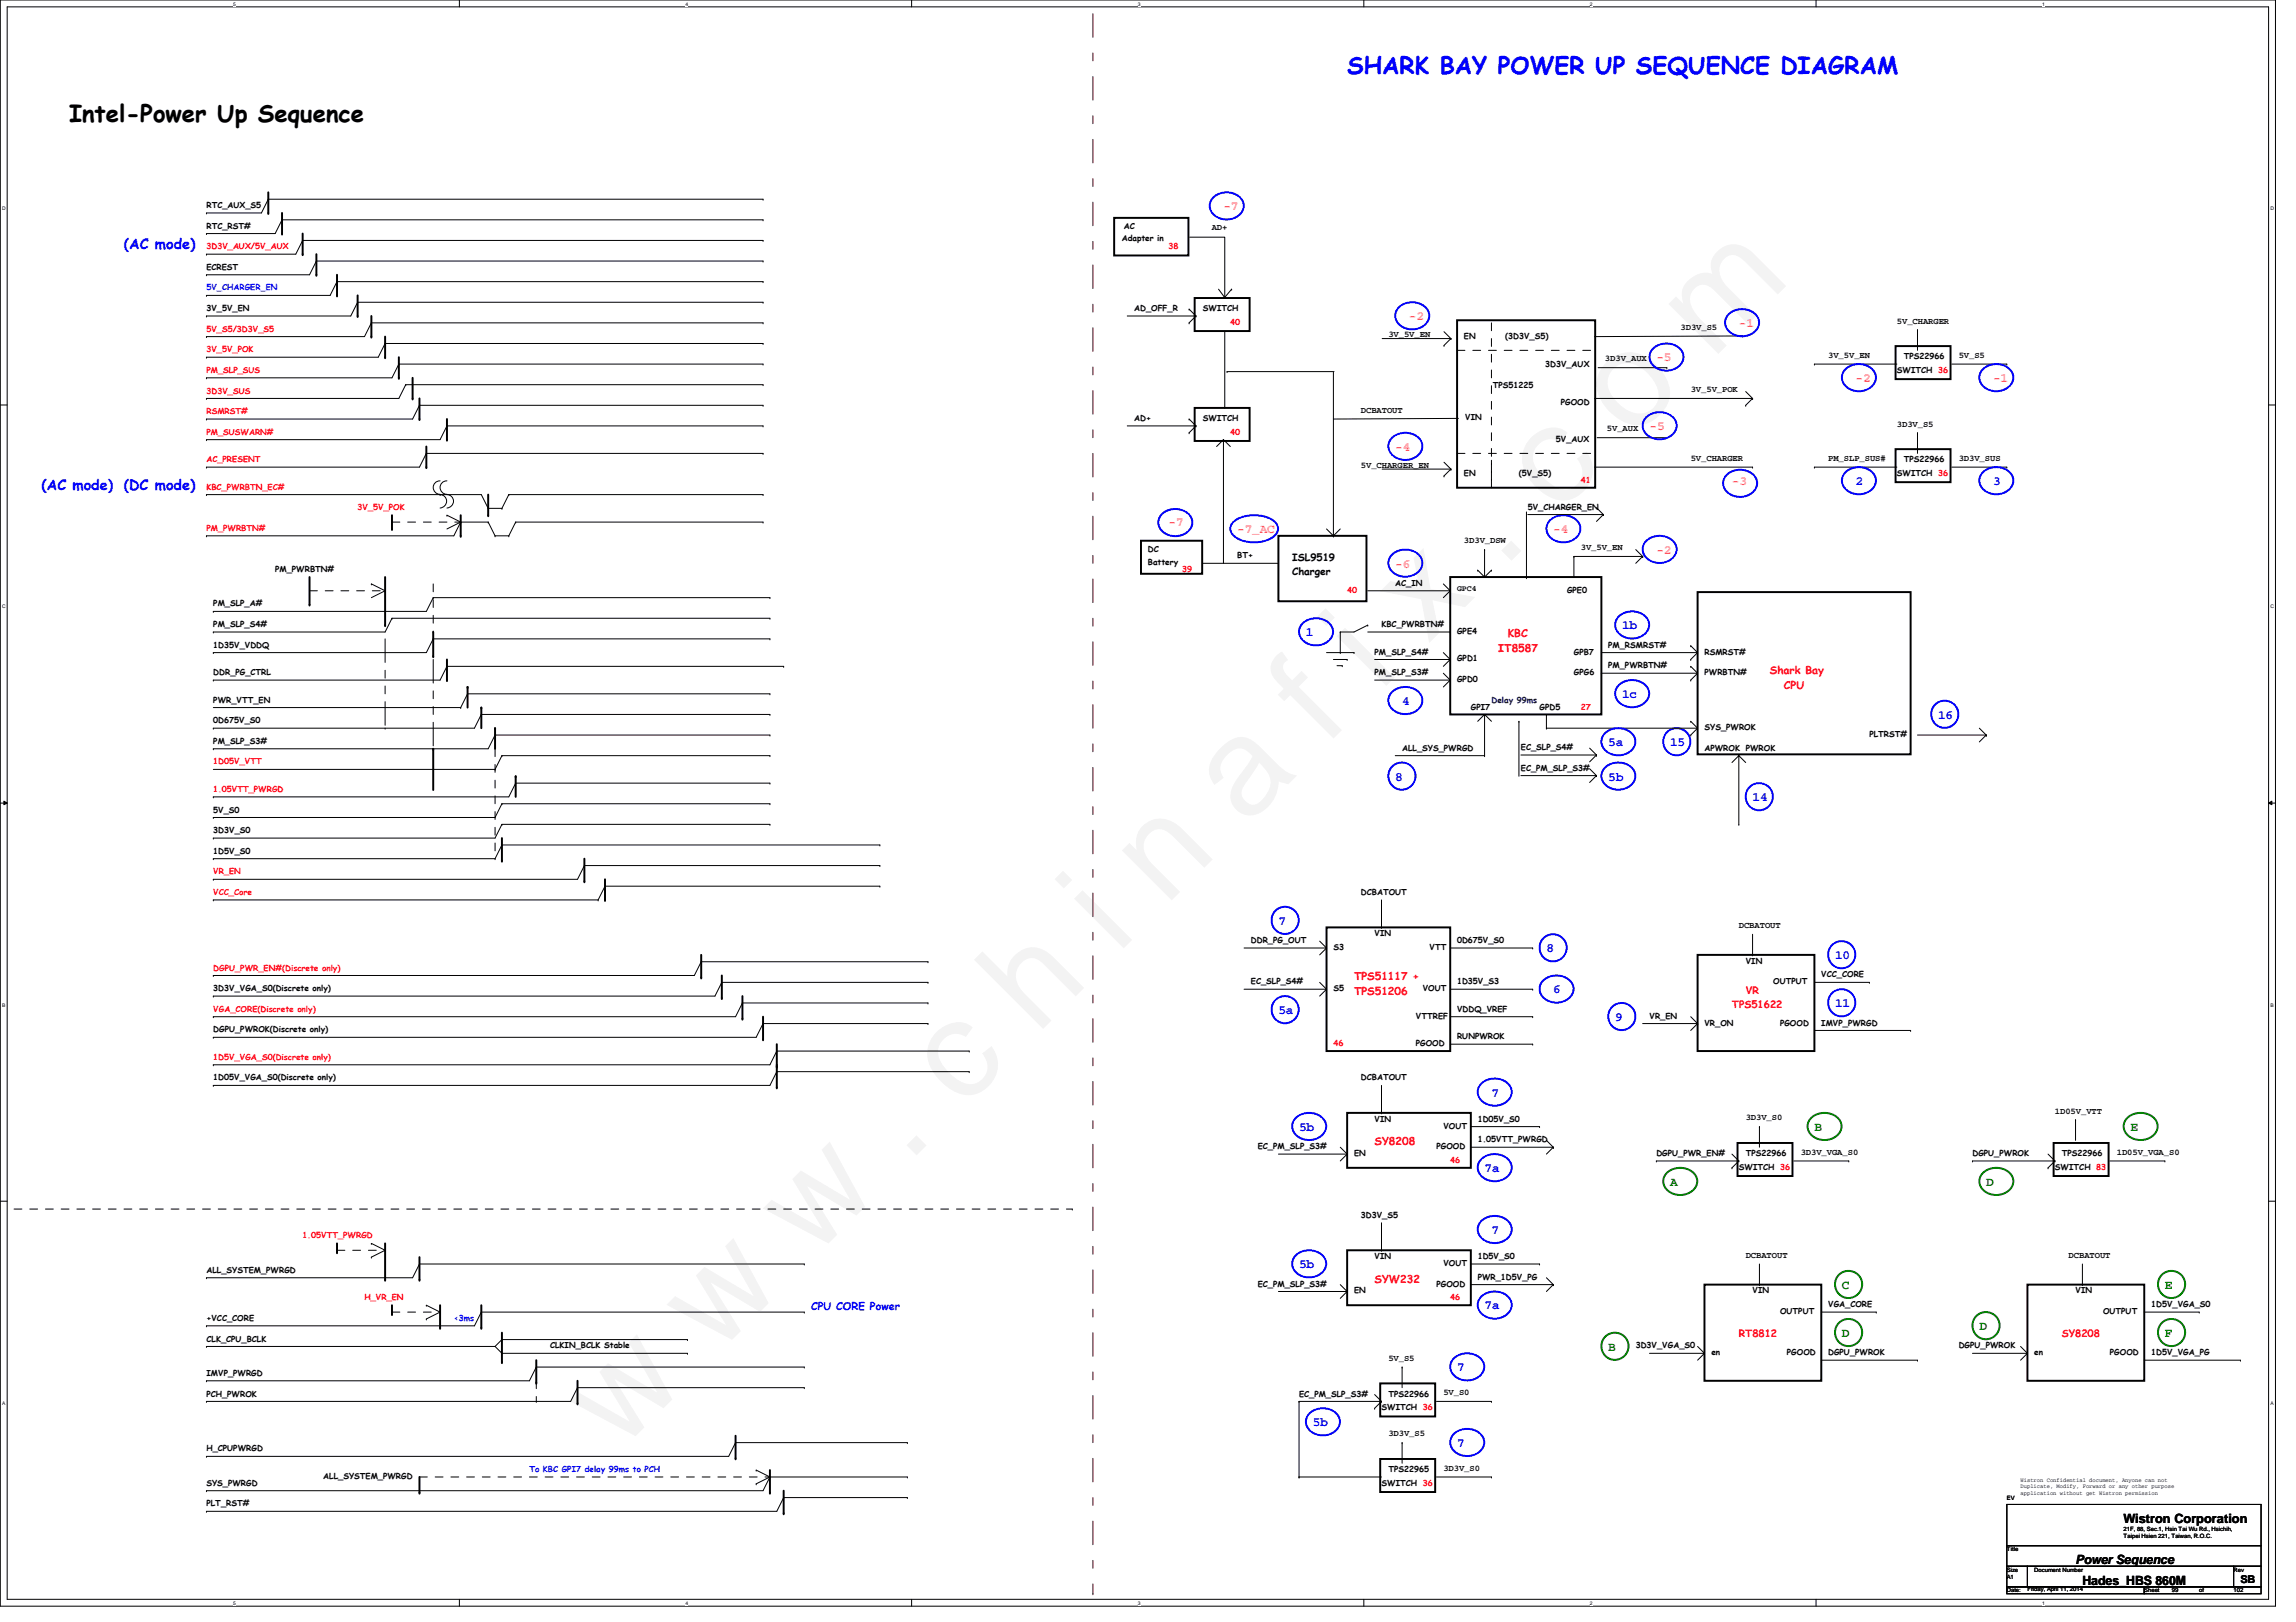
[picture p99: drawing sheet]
<svg xmlns="http://www.w3.org/2000/svg" width="297mm" height="210mm" viewBox="0 0 297 210" stroke-linecap="round" stroke-linejoin="round" font-family="sans-serif">
<defs><g id="words">
<text font-size="17.6" x="80.1" y="188" transform="rotate(-45 80.1 188)">w w w . c h i n a f i x . c o m</text>
<text font-size="3.1" fill="#00f" x="174.3" y="9.6">SHARK BAY POWER UP SEQUENCE DIAGRAM</text>
<text font-size="3.1" x="8.9" y="15.8">Intel-Power Up Sequence</text>
<g font-size="1.9" fill="#00f">
<text x="16" y="32.3">(AC mode)</text>
<text x="5.4" y="63.4">(AC mode)</text>
<text x="16" y="63.4">(DC mode)</text>
</g>
<g font-size="1.7" fill="#f0f">
<text x="158.3" y="27.2">-7</text>
<text x="182.3" y="41.4">-2</text>
<text x="214.3" y="46.8">-5</text>
<text x="225" y="42.3">-1</text>
<text x="240.1" y="49.4">-2</text>
<text x="257.8" y="49.4">-1</text>
<text x="180.5" y="58.3">-4</text>
<text x="213.4" y="55.7">-5</text>
<text x="224.1" y="62.8">-3</text>
<text x="151.2" y="68.1">-7</text>
<text x="160.1" y="69">-7_AC</text>
<text x="201" y="69">-4</text>
<text x="214.3" y="71.7">-2</text>
<text x="180.5" y="73.4">-6</text>
</g>
<g font-size="1.7" fill="#00f">
<text x="240.1" y="62.8">2</text>
<text x="257.8" y="62.8">3</text>
<text x="168.9" y="82.3">1</text>
<text x="209.8" y="81.4">1b</text>
<text x="181.4" y="91.2">4</text>
<text x="209.8" y="90.3">1c</text>
<text x="250.7" y="93">16</text>
<text x="180.5" y="101">8</text>
<text x="208.1" y="96.6">5a</text>
<text x="208.1" y="101">5b</text>
<text x="216.1" y="96.6">15</text>
<text x="226.7" y="103.7">14</text>
<text x="165.4" y="119.7">7</text>
<text x="200.1" y="123.2">8</text>
<text x="237.4" y="124.1">10</text>
<text x="165.4" y="131.2">5a</text>
<text x="201" y="128.6">6</text>
<text x="237.4" y="130.3">11</text>
<text x="209" y="132.1">9</text>
<text x="193" y="141.9">7</text>
<text x="168.1" y="146.3">5b</text>
<text x="192.1" y="151.7">7a</text>
<text x="193" y="159.7">7</text>
<text x="168.1" y="164.1">5b</text>
<text x="192.1" y="169.5">7a</text>
<text x="188.5" y="177.5">7</text>
<text x="169.8" y="184.6">5b</text>
<text x="188.5" y="187.2">7</text>
</g>
<g font-size="1.7" fill="#008000">
<text x="234.7" y="146.3">B</text>
<text x="275.6" y="146.3">E</text>
<text x="216.1" y="153.5">A</text>
<text x="257" y="153.5">D</text>
<text x="238.3" y="166.8">C</text>
<text x="280.1" y="166.8">E</text>
<text x="238.3" y="173">D</text>
<text x="256.1" y="172.1">D</text>
<text x="280.1" y="173">F</text>
<text x="208.1" y="174.8">B</text>
</g>
<g font-size="1.7">
<text x="274.7" y="197.1">Wistron Corporation</text>
<text x="268.5" y="202.4">Power Sequence</text>
<text x="269.4" y="205.1">Hades_HBS 860M</text>
</g>
<g font-size="1.4" fill="#f00">
<text x="195.1" y="82.4">KBC</text>
<text x="193.8" y="84.3">IT8587</text>
<text x="229" y="87.2">Shark Bay</text>
<text x="230.8" y="89.1">CPU</text>
<text x="175.2" y="126.9">TPS51117 +</text>
<text x="175.2" y="128.8">TPS51206</text>
<text x="177.8" y="148.2">SY8208</text>
<text x="177.8" y="166">SYW232</text>
</g>
<text font-size="1.4" fill="#00f" x="104.9" y="169.5">CPU CORE Power</text>
<text font-size="1.4" x="289.9" y="204.9">SB</text>
<g font-size="1.3">
<text x="167.2" y="74.4">Charger</text>
<text x="167.2" y="72.6">ISL9519</text>
</g>
<g font-size="1.3" fill="#f00">
<text x="224.1" y="130.4">TPS51622</text>
<text x="225.8" y="128.6">VR</text>
<text x="225" y="173.1">RT8812</text>
<text x="266.7" y="173.1">SY8208</text>
</g>
<g font-size="1.1">
<text x="26.7" y="29.6">RTC_RST#</text>
<text x="26.7" y="26.9">RTC_AUX_S5</text>
<text x="145.4" y="29.7">AC</text>
<text x="156.8" y="29.8">AD+</text>
<text x="26.7" y="34.9">ECREST</text>
<text x="145.1" y="31.2">Adapter in</text>
<text x="26.7" y="40.3">3V_5V_EN</text>
<text x="146.7" y="40.3">AD_OFF_R</text>
<text x="155.6" y="40.3">SWITCH</text>
<text x="245.4" y="41.9">5V_CHARGER</text>
<text x="179.6" y="43.6">3V_5V_EN</text>
<text x="189.4" y="43.8">EN</text>
<text x="194.7" y="43.8">(3D3V_S5)</text>
<text x="199.9" y="47.5">3D3V_AUX</text>
<text x="207.6" y="46.8">3D3V_AUX</text>
<text x="217.4" y="42.7">3D3V_S5</text>
<text x="236.5" y="46.3">3V_5V_EN</text>
<text x="246.3" y="46.5">TPS22966</text>
<text x="253.4" y="46.3">5V_S5</text>
<text x="176.1" y="53.4">DCBATOUT</text>
<text x="193.1" y="50.2">TPS51225</text>
<text x="201.9" y="52.4">PGOOD</text>
<text x="218.7" y="50.8">3V_5V_POK</text>
<text x="245.4" y="48.3">SWITCH 36</text>
<text x="146.7" y="54.5">AD+</text>
<text x="155.6" y="54.5">SWITCH</text>
<text x="189.6" y="54.3">VIN</text>
<text x="201.3" y="57.1">5V_AUX</text>
<text x="207.9" y="55.8">5V_AUX</text>
<text x="218.7" y="59.6">5V_CHARGER</text>
<text x="236.5" y="59.6">PM_SLP_SUS#</text>
<text x="245.4" y="55.2">3D3V_S5</text>
<text x="246.3" y="59.8">TPS22966</text>
<text x="253.4" y="59.6">3D3V_SUS</text>
<text x="176.1" y="60.5">5V_CHARGER_EN</text>
<text x="189.4" y="61.6">EN</text>
<text x="196.5" y="61.6">(5V_S5)</text>
<text x="197.7" y="66">5V_CHARGER_EN</text>
<text x="245.4" y="61.6">SWITCH 36</text>
<text x="148.5" y="71.4">DC</text>
<text x="189.4" y="70.3">3D3V_DSW</text>
<text x="204.5" y="71.2">3V_5V_EN</text>
<text x="35.6" y="74">PM_PWRBTN#</text>
<text x="148.5" y="73.2">Battery</text>
<text x="160.1" y="72.3">BT+</text>
<text x="180.5" y="75.8">AC_IN</text>
<text x="188.5" y="76.5">GPC4</text>
<text x="202.7" y="76.7">GPE0</text>
<text x="27.6" y="81.2">PM_SLP_S4#</text>
<text x="27.6" y="83.8">1D35V_VDDQ</text>
<text x="27.6" y="78.5">PM_SLP_A#</text>
<text x="178.7" y="81.2">KBC_PWRBTN#</text>
<text x="188.5" y="82">GPE4</text>
<text x="208.1" y="83.8">PM_RSMRST#</text>
<text x="27.6" y="87.4">DDR_PG_CTRL</text>
<text x="177.8" y="87.4">PM_SLP_S3#</text>
<text x="177.8" y="84.7">PM_SLP_S4#</text>
<text x="188.5" y="85.6">GPD1</text>
<text x="188.5" y="88.3">GPD0</text>
<text x="203.6" y="87.4">GPG6</text>
<text x="203.6" y="84.7">GPB7</text>
<text x="208.1" y="86.5">PM_PWRBTN#</text>
<text x="220.5" y="87.4">PWRBTN#</text>
<text x="220.5" y="84.7">RSMRST#</text>
<text x="27.6" y="90.9">PWR_VTT_EN</text>
<text x="27.6" y="93.6">0D675V_S0</text>
<text x="190.3" y="91.8">GPI7</text>
<text x="199.2" y="91.8">GPD5</text>
<text x="220.5" y="94.5">SYS_PWROK</text>
<text x="241.8" y="95.4">PLTRST#</text>
<text x="27.6" y="96.3">PM_SLP_S3#</text>
<text x="181.4" y="97.2">ALL_SYS_PWRGD</text>
<text x="196.8" y="99.7">EC_PM_SLP_S3#</text>
<text x="196.8" y="97.1">EC_SLP_S4#</text>
<text x="220.5" y="97.2">APWROK PWROK</text>
<text x="27.6" y="105.2">5V_S0</text>
<text x="27.6" y="107.8">3D3V_S0</text>
<text x="27.6" y="110.5">1D5V_S0</text>
<text x="176.1" y="115.8">DCBATOUT</text>
<text x="161.8" y="122">DDR_PG_OUT</text>
<text x="172.5" y="122.9">S3</text>
<text x="177.8" y="121.2">VIN</text>
<text x="185" y="122.9">VTT</text>
<text x="188.5" y="122">0D675V_S0</text>
<text x="225" y="120.1">DCBATOUT</text>
<text x="225.8" y="124.7">VIN</text>
<text x="27.6" y="128.3">3D3V_VGA_S0(Discrete only)</text>
<text x="161.8" y="127.4">EC_SLP_S4#</text>
<text x="172.5" y="128.3">S5</text>
<text x="183.2" y="131.8">VTTREF</text>
<text x="184.1" y="128.3">VOUT</text>
<text x="188.5" y="130.9">VDDQ_VREF</text>
<text x="188.5" y="127.4">1D35V_S3</text>
<text x="213.4" y="131.8">VR_EN</text>
<text x="229.4" y="127.4">OUTPUT</text>
<text x="235.6" y="126.5">VCC_CORE</text>
<text x="27.6" y="133.6">DGPU_PWROK(Discrete only)</text>
<text x="183.2" y="135.4">PGOOD</text>
<text x="188.5" y="134.5">RUNPWROK</text>
<text x="220.5" y="132.7">VR_ON</text>
<text x="230.3" y="132.7">PGOOD</text>
<text x="235.6" y="132.7">IMVP_PWRGD</text>
<text x="27.6" y="139.8">1D05V_VGA_S0(Discrete only)</text>
<text x="176.1" y="139.8">DCBATOUT</text>
<text x="162.7" y="148.7">EC_PM_SLP_S3#</text>
<text x="175.2" y="149.6">EN</text>
<text x="177.8" y="145.2">VIN</text>
<text x="185.8" y="148.7">PGOOD</text>
<text x="186.7" y="146">VOUT</text>
<text x="191.2" y="145.2">1D05V_S0</text>
<text x="191.2" y="147.8">1.05VTT_PWRGD</text>
<text x="214.3" y="149.6">DGPU_PWR_EN#</text>
<text x="225.8" y="145">3D3V_S0</text>
<text x="225.8" y="149.6">TPS22966</text>
<text x="233" y="149.4">3D3V_VGA_S0</text>
<text x="255.2" y="149.6">DGPU_PWROK</text>
<text x="265.9" y="144.1">1D05V_VTT</text>
<text x="266.7" y="149.6">TPS22966</text>
<text x="273.9" y="149.4">1D05V_VGA_S0</text>
<text x="225" y="151.4">SWITCH 36</text>
<text x="265.9" y="151.4">SWITCH 83</text>
<text x="176.1" y="157.6">3D3V_S5</text>
<text x="26.7" y="164.7">ALL_SYSTEM_PWRGD</text>
<text x="162.7" y="166.5">EC_PM_SLP_S3#</text>
<text x="175.2" y="167.4">EN</text>
<text x="177.8" y="162.9">VIN</text>
<text x="185.8" y="166.5">PGOOD</text>
<text x="186.7" y="163.8">VOUT</text>
<text x="191.2" y="162.9">1D5V_S0</text>
<text x="191.2" y="165.6">PWR_1D5V_PG</text>
<text x="225.8" y="162.8">DCBATOUT</text>
<text x="226.7" y="167.4">VIN</text>
<text x="267.6" y="162.8">DCBATOUT</text>
<text x="268.5" y="167.4">VIN</text>
<text x="26.7" y="173.6">CLK_CPU_BCLK</text>
<text x="26.7" y="170.9">+VCC_CORE</text>
<text x="230.3" y="170.1">OUTPUT</text>
<text x="236.5" y="169.2">VGA_CORE</text>
<text x="272.1" y="170.1">OUTPUT</text>
<text x="278.3" y="169.2">1D5V_VGA_S0</text>
<text x="26.7" y="178.1">IMVP_PWRGD</text>
<text x="71.2" y="174.5">CLKIN_BCLK Stable</text>
<text x="179.6" y="176.1">5V_S5</text>
<text x="211.6" y="174.5">3D3V_VGA_S0</text>
<text x="221.4" y="175.4">en</text>
<text x="231.2" y="175.4">PGOOD</text>
<text x="236.5" y="175.4">DGPU_PWROK</text>
<text x="253.4" y="174.5">DGPU_PWROK</text>
<text x="263.2" y="175.4">en</text>
<text x="273" y="175.4">PGOOD</text>
<text x="278.3" y="175.4">1D5V_VGA_PG</text>
<text x="26.7" y="180.7">PCH_PWROK</text>
<text x="168.1" y="180.7">EC_PM_SLP_S3#</text>
<text x="178.7" y="182.5">SWITCH 36</text>
<text x="179.6" y="185.9">3D3V_S5</text>
<text x="179.6" y="180.7">TPS22966</text>
<text x="186.7" y="180.6">5V_S0</text>
<text x="26.7" y="187.8">H_CPUPWRGD</text>
<text x="41.8" y="191.4">ALL_SYSTEM_PWRGD</text>
<text x="179.6" y="190.5">TPS22965</text>
<text x="186.7" y="190.3">3D3V_S0</text>
<text x="26.7" y="194.9">PLT_RST#</text>
<text x="26.7" y="192.3">SYS_PWRGD</text>
<text x="178.7" y="192.3">SWITCH 36</text>
</g>
<g font-size="1.1" fill="#f00">
<text x="26.7" y="32.3">3D3V_AUX/5V_AUX</text>
<text x="151.2" y="32.3">38</text>
<text x="26.7" y="42.9">5V_S5/3D3V_S5</text>
<text x="26.7" y="45.6">3V_5V_POK</text>
<text x="159.2" y="42">40</text>
<text x="26.7" y="53.6">RSMRST#</text>
<text x="26.7" y="50.9">3D3V_SUS</text>
<text x="26.7" y="48.3">PM_SLP_SUS</text>
<text x="26.7" y="56.3">PM_SUSWARN#</text>
<text x="26.7" y="59.8">AC_PRESENT</text>
<text x="159.2" y="56.3">40</text>
<text x="26.7" y="63.4">KBC_PWRBTN_EC#</text>
<text x="204.5" y="62.5">41</text>
<text x="26.7" y="68.7">PM_PWRBTN#</text>
<text x="46.3" y="66">3V_5V_POK</text>
<text x="152.9" y="74">39</text>
<text x="174.3" y="76.7">40</text>
<text x="204.5" y="91.8">27</text>
<text x="27.6" y="98.9">1D05V_VTT</text>
<text x="27.6" y="102.5">1.05VTT_PWRGD</text>
<text x="27.6" y="113.2">VR_EN</text>
<text x="27.6" y="115.8">VCC_Core</text>
<text x="27.6" y="125.6">DGPU_PWR_EN#(Discrete only)</text>
<text x="27.6" y="130.9">VGA_CORE(Discrete only)</text>
<text x="27.6" y="137.2">1D5V_VGA_S0(Discrete only)</text>
<text x="172.5" y="135.4">46</text>
<text x="187.6" y="150.5">46</text>
<text x="39.2" y="160.3">1.05VTT_PWRGD</text>
<text x="47.2" y="168.3">H_VR_EN</text>
<text x="187.6" y="168.3">46</text>
</g>
<g font-size="1.1" fill="#00f">
<text x="26.7" y="37.6">5V_CHARGER_EN</text>
<text x="58.7" y="170.9">&lt;3ms</text>
<text x="68.5" y="190.5">To KBC GPI7 delay 99ms to PCH</text>
</g>
<text font-size="1.1" fill="#000040" x="193" y="90.9">Delay 99ms</text>
<g font-size=".8">
<text x="261.4" y="191.8">Wistron Confidential document, Anyone can not</text>
<text x="259.6" y="194.1">EV</text>
<text x="261.4" y="192.6">Duplicate, Modify, Forward or any other purpose</text>
<text x="261.4" y="193.5">application without get Wistron permission</text>
<text x="259.6" y="200.7">Title</text>
<text x="259.6" y="203.4">Size</text>
<text x="263.2" y="203.4">Document Number</text>
<text x="274.7" y="198.1">21F, 88, Sec.1, Hsin Tai Wu Rd., Hsichih,</text>
<text x="274.7" y="199">Taipei Hsien 221, Taiwan, R.O.C.</text>
<text x="289" y="203.4">Rev</text>
<text x="259.6" y="206.1">Date:</text>
<text x="259.6" y="204.3">A1</text>
<text x="262.3" y="205.9">Friday, April 11, 2014</text>
<text x="277.4" y="206.1">Sheet</text>
<text x="281" y="206.1">99</text>
<text x="284.5" y="206.1">of</text>
<text x="289" y="206.1">102</text>
</g>
<g font-size=".6">
<text x="30.2" y=".7">5</text>
<text x="88.7" y=".7">4</text>
<text x="147.2" y=".7">3</text>
<text x="205.7" y=".7">2</text>
<text x="264.2" y=".7">1</text>
<text x=".3" y="27.2">D</text>
<text x="293.7" y="27.2">D</text>
<text x=".3" y="78.7">C</text>
<text x="293.7" y="78.7">C</text>
<text x=".3" y="130.3">B</text>
<text x="293.7" y="130.3">B</text>
<text x=".3" y="181.8">A</text>
<text x="293.7" y="181.8">A</text>
<text x="30.2" y="207.7">5</text>
<text x="88.7" y="207.7">4</text>
<text x="147.2" y="207.7">3</text>
<text x="205.7" y="207.7">2</text>
<text x="264.2" y="207.7">1</text>
</g>
</g></defs>
<path d="M0 0h294.4v207.9h-294.4zM.9 .9h292.6v206.1h-292.6z" fill="none" stroke="#000" stroke-width=".13"/>
<g fill="#fff">
<path d="M30.2 .1h.3v.7h-.3z"/>
<path d="M30.2 207.1h.3v.7h-.3z"/>
</g>
<path d="M59.4 0v.9M59.4 207v.9" fill="none" stroke="#000" stroke-width=".13"/>
<g fill="#fff">
<path d="M88.7 .1h.3v.7h-.3z"/>
<path d="M88.7 207.1h.3v.7h-.3z"/>
</g>
<path d="M117.9 0v.9M117.9 207v.9" fill="none" stroke="#000" stroke-width=".13"/>
<g fill="#fff">
<path d="M147.2 .1h.3v.7h-.3z"/>
<path d="M147.2 207.1h.3v.7h-.3z"/>
</g>
<path d="M176.4 0v.9M176.4 207v.9" fill="none" stroke="#000" stroke-width=".13"/>
<g fill="#fff">
<path d="M205.7 .1h.3v.7h-.3z"/>
<path d="M205.7 207.1h.3v.7h-.3z"/>
</g>
<path d="M234.9 0v.9M234.9 207v.9" fill="none" stroke="#000" stroke-width=".13"/>
<g fill="#fff">
<path d="M264.2 .1h.3v.7h-.3z"/>
<path d="M264.2 207.1h.3v.7h-.3z"/>
<path d="M.3 26.6h.5v.7h-.5z"/>
<path d="M293.7 26.6h.5v.7h-.5z"/>
<path d="M.3 78.1h.5v.8h-.5z"/>
<path d="M293.7 78.1h.5v.8h-.5z"/>
</g>
<path d="M0 52.4h.9M293.5 52.4h.9" fill="none" stroke="#000" stroke-width=".13"/>
<g fill="#fff">
<path d="M.3 129.7h.4v.7h-.4z"/>
<path d="M293.7 129.7h.5v.7h-.5z"/>
</g>
<path d="M0 103.9h.9M.5 103.7l.4 .2-.4 .2zM293.5 103.9l.4-.2v.4zM293.5 103.9h.9" fill="none" stroke="#000" stroke-width=".13"/>
<path d="M.5 103.7l.4 .2-.4 .2zM293.5 103.9l.4-.2v.4z" fill="#000"/>
<g fill="#fff">
<path d="M.3 181.2h.4v.7h-.4z"/>
<path d="M293.7 181.2h.4v.7h-.4z"/>
</g>
<g fill="none" stroke="#000" stroke-width=".13">
<path d="M26.7 38.2h.1M26.7 32.9h.1M26.7 30.2h.1M26.7 35.6h.1M26.7 27.6h.1M34.7 25.8h.1M34.7 25.8l-.9 1.8h-7.1M34.7 25.8h64M36.5 28.4h.1M36.5 28.4l-.9 1.8h-8.9M36.5 28.4h62.2M39.2 31.1h.1"/>
<path d="M39.2 31.1h59.5M39.2 31.1l-.9 1.8h-11.6M40.9 33.8h.1M40.9 33.8l-.9 1.8h-13.3M40.9 33.8h57.8M43.6 36.4h.1M43.6 36.4l-.9 1.8h-16M43.6 36.4h55.1M46.3 39.1h.1M46.3 39.1l-.9 1.8h-18.7M46.3 39.1h52.4M26.7 40.9h.1"/>
<path d="M26.7 56.9h.1M26.7 54.2h.1M26.7 46.2h.1M26.7 51.6h.1M26.7 43.6h.1M26.7 48.9h.1M48 41.8h.1M48 41.8l-.8 1.8h-20.5M48 41.8h50.7M49.8 44.4h.1M49.8 44.4l-.9 1.8h-22.2M49.8 44.4h48.9"/>
<path d="M51.6 47.1h.1M51.6 47.1h47.1M51.6 47.1l-.9 1.8h-24M52.5 49.8h.1M52.5 49.8l-.9 1.8h-24.9M52.5 49.8h46.2M54.3 52.5h.1M54.3 52.5h44.4M54.3 52.5l-.9 1.7h-26.7M55.2 58.7h.1M55.2 58.7h43.5M55.2 58.7l-.9 1.8h-27.6"/>
<path d="M57.8 55.1h.1M57.8 55.1l-.9 1.8h-30.2M57.8 55.1h40.9M234.7 47.1h10.7M248.1 56h.1M248.1 42.7h.1M248.1 42.7v2.6M248.1 56v2.7M252.5 47.1h7.1M259.6 47.1h.1M26.7 60.5h.1M26.7 64h.1"/>
<path d="M26.7 69.3h.1M26.7 64h35.6l.9 1.8M27.6 79.1h.1M48 75.6h.1M48 75.6l1.8 .9M49.8 76.5h.1M49.8 76.5l-1.8 .8M56 77.3h.1M56 77.3h43.6M56 77.3l-.8 1.8h-27.6M56.9 62.2a.87 .87 0 0 0-.9 .9 .87 .87 0 0 0 .9 .9M56.9 64a.87 .87 0 0 1 .9 .9 .87 .87 0 0 1-.9 .8"/>
<path d="M56.9 64h.1M57.8 66.7h.1M57.8 64a.87 .87 0 0 1 .9 .9 .87 .87 0 0 1-.9 .8M57.8 62.2a.87 .87 0 0 0-.9 .9 .87 .87 0 0 0 .9 .9M57.8 66.7l1.8 .9M59.6 67.6h.1M59.6 67.6l-1.8 .9M59.6 67.6h3.6M59.6 67.6l-.9 1.7h-32M63.2 67.6h.1M63.2 65.8h.1M63.2 67.6l.8 1.7"/>
<path d="M63.2 65.8h1.7M64 69.3h.1M64 69.3h1.8M64.9 65.8h.1M65.8 69.3h.1M65.8 64h.1M65.8 64h32.9M65.8 64l-.9 1.8M66.7 67.6h.1M66.7 67.6h32M66.7 67.6l-.9 1.7M234.7 60.5h10.7"/>
<path d="M252.5 60.5h7.1M259.6 60.5h.1M27.6 84.5h.1M27.6 81.8h.1M27.6 94.2h.1M27.6 96.9h.1M27.6 88h.1M27.6 91.6h32M27.6 99.6h36.4M50.7 80h.1M50.7 80h48.9M50.7 80l-.9 1.8h-22.2"/>
<path d="M56 82.7h.1M56 82.7h43.6M56 82.7l-.8 1.8h-27.6M57.8 86.2h.1M57.8 86.2h43.6M57.8 86.2l-.9 1.8h-29.3M59.6 91.6h.1M60.5 89.8h.1M60.5 89.8h39.1M60.5 89.8l-.9 1.8M62.3 92.5h.1M62.3 92.5h37.3"/>
<path d="M62.3 92.5l-.9 1.7h-33.8M64 95.1h.1M64 99.6h.1M64 95.1h35.6M64 95.1l-.8 1.8h-35.6M64.9 97.8h.1M64.9 97.8h34.7M64.9 97.8l-.9 1.8M248.1 95.1h8.9M256.1 94.2l.9 .9M257 95.1h.1M257 95.1l-.9 .9"/>
<path d="M27.6 105.8h.1M27.6 103.1h.1M27.6 116.5h.1M27.6 113.8h.1M27.6 111.1h.1M27.6 108.5h.1M27.6 116.5h49.8M27.6 113.8h47.1M64.9 109.3h.1M64.9 104h.1M64.9 106.7h.1M64.9 104h34.7"/>
<path d="M64.9 104l-.9 1.8h-36.4M64.9 109.3l-.9 1.8h-36.4M64.9 109.3h48.9M64.9 106.7h34.7M64.9 106.7l-.9 1.8h-36.4M66.7 101.3h.1M66.7 101.3h32.9M66.7 101.3l-.9 1.8h-38.2M75.6 112h38.2M78.3 114.7h35.5M27.6 126.2h.1M27.6 137.8h.1"/>
<path d="M27.6 128.9h.1M27.6 131.6h.1M27.6 134.2h.1M27.6 126.2h62.2M27.6 137.8h72M27.6 128.9h64.9M27.6 131.6h67.6M27.6 134.2h70.2M90.7 124.5h29.4M234.7 133.3h12.5M234.7 127.1h7.1M241.8 127.1h.1"/>
<path d="M247.2 133.3h.1M0 155.4h.9M27.6 140.5h.1M27.6 140.5h72M232.1 150.2h7.1M239.2 150.2h.1M255.2 150.2h.1M255.2 150.2h10.6M265 151.1h.1M265 149.4l.8 .8M265.8 150.2h.1M265.8 150.2l-.8 .9"/>
<path d="M268.5 144.9h.1M268.5 144.9v2.7M273 150.2h7.1M280.1 150.2h.1M293.5 155.4h.9M26.7 178.7h.1M26.7 174.2h.1M26.7 171.6h.1M26.7 165.4h.1M26.7 178.7h41.8M26.7 174.2h37.3M48 162.7h.1"/>
<path d="M48 160.9h.1M48 160.9l1.8 .9-1.8 .9M54.3 163.6h.1M54.3 163.6h49.8M54.3 163.6l-.9 1.8h-26.7M55.2 170.7h.1M55.2 168.9h.1M55.2 168.9l1.7 .9-1.7 .9M62.3 169.8h.1M62.3 169.8h41.8M62.3 169.8l-.9 1.8h-34.7M64 174.2l.9 .9"/>
<path d="M64.9 175.1h.1M64.9 173.4h.1M64.9 173.4l-.9 .8M64.9 173.4h24M64.9 175.1h24M69.4 176.9h34.7M74.7 179.6h29.4M235.6 169.8h7.1M235.6 176h12.5M242.7 169.8h.1M248.1 176h.1M255.2 175.1h7.1"/>
<path d="M261.4 174.2l.9 .9M262.3 175.1h.1M262.3 175.1l-.9 .9M269.4 166.2h.1M269.4 163.6v2.6M277.4 169.8h7.1M277.4 176h12.5M284.5 169.8h.1M289.9 176h.1M26.7 188.5h.1M26.7 195.6h.1M26.7 181.4h.1"/>
<path d="M26.7 192.9h.1M26.7 188.5h67.6M26.7 181.4h47.1M26.7 192.9h72M101.4 193.8l-.9 1.8h-73.8M259.6 194.7h32.9v5.3h-32.9zM259.6 200h32.9v2.7h-32.9zM259.6 202.7h2.7v2.7h-2.7zM259.6 205.4h17.8v.8h-17.8zM262.3 202.7h26.7v2.7h-26.7zM277.4 205.4h15.1v.8h-15.1zM289 202.7h3.5v2.7h-3.5z"/>
</g>
<g fill="none" stroke="#00f" stroke-width=".25">
<path d="M238.9 47.6a2.47 2.47 0 0 1 3.7 .8 1.78 1.78 0 0 1-1.5 2.2 2.17 2.17 0 0 1-2.8-1.7l.1-.5 .2-.4zM256.7 47.6a2.47 2.47 0 0 1 3.7 .8 1.78 1.78 0 0 1-1.6 2.2 2.17 2.17 0 0 1-2.7-1.7v-.5l.3-.4zM238.9 61a2.47 2.47 0 0 1 3.7 .7 1.78 1.78 0 0 1-1.5 2.2 2.17 2.17 0 0 1-2.8-1.7l.1-.5 .2-.4zM256.7 61a2.47 2.47 0 0 1 3.7 .7 1.78 1.78 0 0 1-1.6 2.2 2.17 2.17 0 0 1-2.7-1.7v-.5l.3-.4z"/>
<circle cx="251.6" cy="92.4" r="1.76"/>
<circle cx="238.3" cy="123.5" r="1.76"/>
<circle cx="238.3" cy="129.8" r="1.76"/>
</g>
<g fill="none" stroke="#000" stroke-width=".25">
<path d="M34.7 27.6h.1M34.7 24.9v2.7M36.5 30.2h.1M36.5 27.6v2.6M39.2 32.9h.1M39.2 30.2v2.7M40.9 35.6h.1M40.9 32.9v2.7M43.6 38.2h.1M43.6 35.6v2.6M46.3 38.2v2.7M46.3 40.9h.1"/>
<path d="M48 43.6h.1M48 40.9v2.7M49.8 46.2h.1M49.8 43.6v2.6M51.6 48.9h.1M51.6 46.2v2.7M53.4 51.6h.1M53.4 48.9v2.7M54.3 54.2h.1M54.3 51.6v2.6M55.2 57.8v2.7M57.8 56.9h.1"/>
<path d="M57.8 54.2v2.7M245.2 58.1h7.1v4.3h-7.1zM245.2 44.8h7.1v4.3h-7.1zM40 78.2h.1M40 74.7v3.5M49.8 74.7v6.2M50.7 68.5h.1M50.7 66.7v1.8M55.2 60.5h.1M59.6 69.3h.1M59.6 66.7v2.6M63.2 66.7h.1"/>
<path d="M63.2 64v2.7M219.6 76.6h27.6v21h-27.6zM49.8 80.9h.1M56 96.9h.1M56 84.9h.1M56 81.8v3.1M56 96.9v5.3M57.8 88h.1M57.8 85.3v2.7M60.5 88.9h.1M60.5 88.9v2.7M62.3 91.6h.1"/>
<path d="M62.3 91.6v2.6M64 94.2h.1M64 94.2v2.7M64.9 111.4h.1M64.9 108.5v2.9M66.7 100.5h.1M66.7 100.5v2.6M265.7 147.9h7.1v4.3h-7.1zM43.6 162.1h.1M43.6 160.9v1.2M49.8 165.6h.1M49.8 160.9v4.7"/>
<path d="M50.7 170.1h.1M50.7 168.9v1.2M54.3 165.6h.1M54.3 162.7v2.9M56.9 171.8h.1M56.9 168.9v2.9M62.3 171.8h.1M62.3 168.9v2.9M64.9 176.3h.1M64.9 172.5v3.8M262.3 166.2h15.1v12.5h-15.1zM54.3 193.2h.1"/>
<path d="M54.3 191.1v2.1M101.4 195.8h.1M101.4 192.9v2.9"/>
</g>
<path d="M141.4 1.8v204.4M141.4 206.2h.1" fill="none" stroke="#400000" stroke-width=".13" stroke-dasharray="3 2 1 2"/>
<g fill="none" stroke="#000" stroke-width=".13" stroke-dasharray="1 1 1 1 1 1 1 1">
<path d="M40 76.5h9.8M49.8 76.5h.1M50.7 67.6h8.9M56 75.6v6.2M59.6 67.6h.1M56 81.8h.1M64 96.9v14.2M64 111.1h.1M1.8 156.5h136.9M43.6 161.8h6.2M49.8 161.8h.1M50.7 169.8h6.2"/>
<path d="M56.9 169.8h.1M54.3 191.1h45.3"/>
</g>
<path d="M49.8 82.7v11.5M49.8 94.2h.1M56 85.3v11.6M56 96.9h.1" fill="none" stroke="#000" stroke-width=".13" stroke-dasharray="3 1 1 1 1 1"/>
<g fill="none" stroke="#008000" stroke-width=".25">
<path d="M234.5 144.5a2.47 2.47 0 0 1 3.7 .8 1.78 1.78 0 0 1-1.6 2.2 2.17 2.17 0 0 1-2.8-1.7l.1-.5 .2-.4zM256.7 151.6a2.47 2.47 0 0 1 3.7 .8 1.78 1.78 0 0 1-1.6 2.2 2.17 2.17 0 0 1-2.7-1.7v-.5l.3-.4zM275.4 144.5a2.47 2.47 0 0 1 3.7 .8 1.78 1.78 0 0 1-1.6 2.2 2.17 2.17 0 0 1-2.8-1.7l.1-.5 .2-.4z"/>
<circle cx="239.2" cy="172.4" r="1.76"/>
<circle cx="239.2" cy="166.2" r="1.76"/>
<circle cx="256.9" cy="171.6" r="1.76"/>
<circle cx="280.9" cy="172.4" r="1.76"/>
<circle cx="280.9" cy="166.2" r="1.76"/>
</g>
<use href="#words"/>
</svg>
